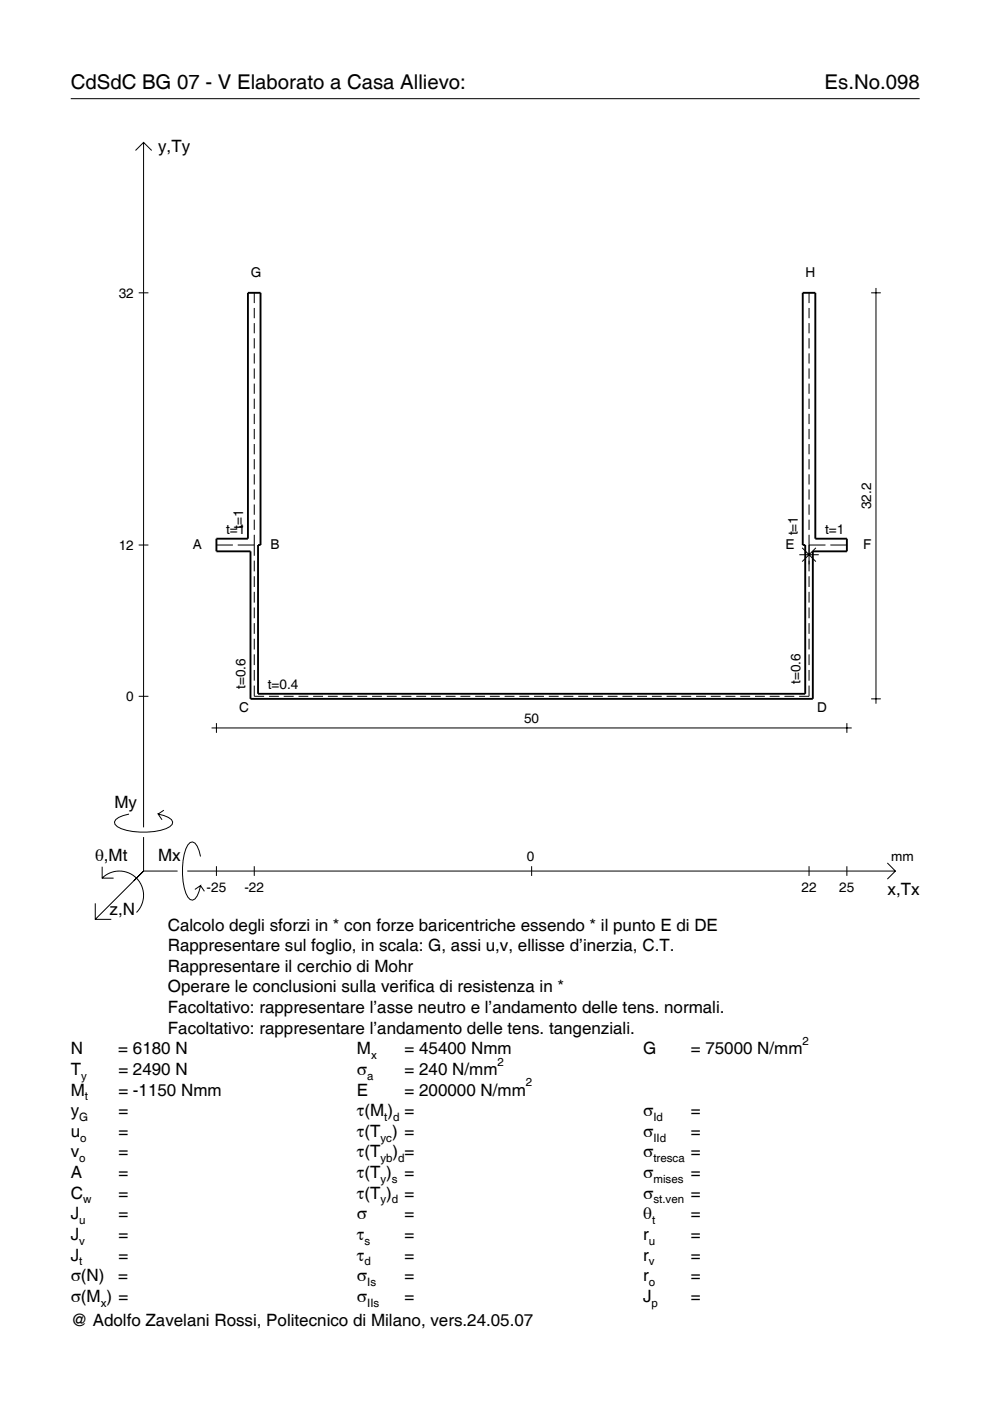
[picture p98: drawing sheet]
<svg xmlns="http://www.w3.org/2000/svg" width="210mm" height="297mm" viewBox="0 0 210 297" stroke-linecap="round" stroke-linejoin="round" font-family="sans-serif">
<defs><g id="words">
<g font-size="4.3">
<text x="15" y="18.9">CdSdC BG 07 - V Elaborato a Casa Allievo:</text>
<text x="174.8" y="18.9">Es.No.098</text>
</g>
<g font-size="3.6">
<text x="33.5" y="32.3">y,Ty</text>
<text x="24.3" y="171.3">My</text>
<text x="20.1" y="182.6">θ,Mt</text>
<text x="33.5" y="182.6">Mx</text>
<text x="188.2" y="189.8">x,Tx</text>
<text x="23.2" y="193.9">z,N</text>
<text x="35.6" y="197.3">Calcolo degli sforzi in * con forze baricentriche essendo * il punto E di DE</text>
<text x="35.6" y="201.7">Rappresentare sul foglio, in scala: G, assi u,v, ellisse d’inerzia, C.T.</text>
<text x="35.6" y="206">Rappresentare il cerchio di Mohr</text>
<text x="35.6" y="210.4">Operare le conclusioni sulla verifica di resistenza in *</text>
<text x="35.6" y="214.8">Facoltativo: rappresentare l’asse neutro e l’andamento delle tens. normali.</text>
<text x="35.6" y="219.2">Facoltativo: rappresentare l’andamento delle tens. tangenziali.</text>
<text x="15" y="223.5">N</text>
<text x="15" y="227.9">T</text>
<text x="25.1" y="223.5">= 6180 N</text>
<text x="25.1" y="227.9">= 2490 N</text>
<text x="75.7" y="227.9">σ</text>
<text x="75.7" y="223.5">M</text>
<text x="85.8" y="223.5">= 45400 Nmm</text>
<text x="85.8" y="227.9">= 240 N/mm</text>
<text x="136.4" y="223.5">G</text>
<text x="146.5" y="223.5">= 75000 N/mm</text>
<text x="15" y="232.3">M</text>
<text x="25.1" y="232.3">= -1150 Nmm</text>
<text x="75.7" y="232.3">E</text>
<text x="85.8" y="232.3">= 200000 N/mm</text>
<text x="15" y="236.7">y</text>
<text x="25.1" y="236.7">=</text>
<text x="75.7" y="236.7">τ(M ) =</text>
<text x="136.4" y="236.7">σ</text>
<text x="146.5" y="236.7">=</text>
<text x="15" y="241">u</text>
<text x="15" y="245.4">v</text>
<text x="25.1" y="241">=</text>
<text x="25.1" y="245.4">=</text>
<text x="75.7" y="241">τ(T ) =</text>
<text x="75.7" y="245.4">τ(T</text>
<text x="83.3" y="245.4">) =</text>
<text x="136.4" y="241">σ</text>
<text x="136.4" y="245.4">σ</text>
<text x="146.5" y="241">=</text>
<text x="146.5" y="245.4">=</text>
<text x="15" y="249.8">A</text>
<text x="25.1" y="249.8">=</text>
<text x="75.7" y="249.8">τ(T )</text>
<text x="85.8" y="249.8">=</text>
<text x="136.4" y="249.8">σ</text>
<text x="146.5" y="249.8">=</text>
<text x="15" y="254.2">C</text>
<text x="25.1" y="254.2">=</text>
<text x="75.7" y="254.2">τ(T )</text>
<text x="85.8" y="254.2">=</text>
<text x="136.4" y="254.2">σ</text>
<text x="146.5" y="254.2">=</text>
<text x="15" y="258.5">J</text>
<text x="15" y="262.9">J</text>
<text x="25.1" y="258.5">=</text>
<text x="25.1" y="262.9">=</text>
<text x="75.7" y="258.5">σ</text>
<text x="75.7" y="262.9">τ</text>
<text x="85.8" y="258.5">=</text>
<text x="85.8" y="262.9">=</text>
<text x="136.4" y="258.5">θ</text>
<text x="136.4" y="262.9">r</text>
<text x="146.5" y="258.5">=</text>
<text x="146.5" y="262.9">=</text>
<text x="15" y="267.3">J</text>
<text x="25.1" y="267.3">=</text>
<text x="75.7" y="267.3">τ</text>
<text x="85.8" y="267.3">=</text>
<text x="136.4" y="267.3">r</text>
<text x="146.5" y="267.3">=</text>
<text x="15" y="271.7">σ(N)</text>
<text x="25.1" y="271.7">=</text>
<text x="75.7" y="271.7">σ</text>
<text x="85.8" y="271.7">=</text>
<text x="136.4" y="271.7">r</text>
<text x="146.5" y="271.7">=</text>
<text x="15" y="276">σ(M ) =</text>
<text x="15" y="281.2">@ Adolfo Zavelani Rossi, Politecnico di Milano, vers.24.05.07</text>
<text x="75.7" y="276">σ</text>
<text x="85.8" y="276">=</text>
<text x="136.4" y="276">J</text>
<text x="146.5" y="276">=</text>
</g>
<g font-size="2.9">
<text x="53.2" y="58.8">G</text>
<text x="170.8" y="58.8">H</text>
<text x="25.2" y="63.1">32</text>
<text x="184.7" y="107.9" transform="rotate(-90 184.7 107.9)">32.2</text>
<text x="47.9" y="113.2">t=1</text>
<text x="51.5" y="112.2" transform="rotate(-90 51.5 112.2)">t=1</text>
<text x="169.2" y="113.5" transform="rotate(-90 169.2 113.5)">t=1</text>
<text x="174.9" y="113.2">t=1</text>
<text x="25.2" y="116.6">12</text>
<text x="40.9" y="116.5">A</text>
<text x="57.4" y="116.5">B</text>
<text x="166.6" y="116.5">E</text>
<text x="183" y="116.5">F</text>
<text x="26.8" y="148.6">0</text>
<text x="52.1" y="146.1" transform="rotate(-90 52.1 146.1)">t=0.6</text>
<text x="56.8" y="146.1">t=0.4</text>
<text x="169.7" y="145" transform="rotate(-90 169.7 145)">t=0.6</text>
<text x="50.7" y="151">C</text>
<text x="111.1" y="153.3">50</text>
<text x="173.2" y="151">D</text>
<text x="111.7" y="182.6">0</text>
<text x="189" y="182.6">mm</text>
<text x="43.8" y="189.1">-25</text>
<text x="51.8" y="189.1">-22</text>
<text x="169.9" y="189.1">22</text>
<text x="178" y="189.1">25</text>
</g>
<g font-size="2.4">
<text x="170.2" y="221.5">2</text>
<text x="78.7" y="224.5">x</text>
<text x="105.5" y="225.9">2</text>
<text x="17.2" y="228.9">y</text>
<text x="18" y="233.3">t</text>
<text x="77.9" y="228.9">a</text>
<text x="111.5" y="230.3">2</text>
<text x="16.8" y="237.7">G</text>
<text x="81.5" y="237.7">t d</text>
<text x="138.5" y="237.7">Id</text>
<text x="17" y="242">o</text>
<text x="80.7" y="242">yc</text>
<text x="138.5" y="242">IId</text>
<text x="16.8" y="246.4">o</text>
<text x="80.7" y="246.4">yb d</text>
<text x="80.7" y="250.8">y s</text>
<text x="138.5" y="246.4">tresca</text>
<text x="138.5" y="250.8">mises</text>
<text x="17.6" y="255.2">w</text>
<text x="80.7" y="255.2">y d</text>
<text x="138.5" y="255.2">st.ven</text>
<text x="16.8" y="259.5">u</text>
<text x="16.8" y="263.9">v</text>
<text x="77.3" y="263.9">s</text>
<text x="137.6" y="263.9">u</text>
<text x="138.2" y="259.5">t</text>
<text x="16.8" y="268.3">t</text>
<text x="77.3" y="268.3">d</text>
<text x="137.6" y="268.3">v</text>
<text x="77.9" y="272.7">Is</text>
<text x="137.6" y="272.7">o</text>
<text x="21.4" y="277">x</text>
<text x="77.9" y="277">IIs</text>
<text x="138.2" y="277">p</text>
</g>
</g></defs>
<g fill="none" stroke="#000" stroke-width=".21">
<path d="M15 20.9h180M28.7 31.9l1.7-1.7 1.8 1.7M30.4 30.2v145.2M29.4 62.1h2.1M53.9 62.1v2.2M53.9 65.3v2.2M53.9 68.5v2.2M53.9 71.7v2.2M53.9 74.9v2.2M53.9 78.1v2.2M171.5 62.1v2.2M171.5 65.3v2.2"/>
<path d="M171.5 68.5v2.2M171.5 71.7v2.2M171.5 74.9v2.2M171.5 78.1v2.2M184.7 62.1h2.1M185.7 61.1v88.1M53.9 81.3v2.2M53.9 84.5v2.2M53.9 87.7v2.2M53.9 90.9v2.2M53.9 94.1v2.2M53.9 97.4v2.1"/>
<path d="M171.5 81.3v2.2M171.5 84.5v2.2M171.5 87.7v2.2M171.5 90.9v2.2M171.5 94.1v2.2M171.5 97.4v2.1M29.4 115.6h2.1M45.9 115.6h3.5M50.4 115.6h3.5M53.9 100.6v2.1M53.9 103.8v2.1M53.9 107v2.1"/>
<path d="M53.9 110.2v2.2M53.9 113.4v4.4M53.9 118.9v2.2M169.5 117.6h4.1M170.1 116.2l2.9 2.9M171.5 115.6h3.5M171.5 100.6v2.1M171.5 103.8v2.1M171.5 107v2.1M171.5 110.2v2.2M171.5 113.4v7.7M173 116.2l-2.9 2.9"/>
<path d="M176.1 115.6h3.5M53.9 122.2v2.3M53.9 125.5v2.3M53.9 128.8v2.3M53.9 132.1v2.3M53.9 135.4v2.3M53.9 138.7v2.3M171.5 122.2v2.3M171.5 125.5v2.3M171.5 128.8v2.3M171.5 132.1v2.3M171.5 135.4v2.3"/>
<path d="M171.5 138.7v2.3M29.4 147.6h2.1M44.9 154.3h135.7M45.9 153.3v2.1M53.9 145.4v2.2h2.1M53.9 142v2.3M57 147.6h2.1M60.1 147.6h2.1M63.3 147.6h2.1M66.4 147.6h2.1M69.5 147.6h2.1M72.6 147.6h2.1"/>
<path d="M75.8 147.6h2.1M78.9 147.6h2.1M82 147.6h2.1M85.1 147.6h2.1M88.3 147.6h2M91.4 147.6h2.1M94.5 147.6h2.1M97.6 147.6h2.1M100.7 147.6h2.1M103.9 147.6h2.1M107 147.6h2.1M110.1 147.6h2.1"/>
<path d="M113.2 147.6h2.1M116.4 147.6h2M119.5 147.6h2.1M122.6 147.6h2.1M125.7 147.6h2.1M128.8 147.6h2.1M132 147.6h2.1M135.1 147.6h2.1M138.2 147.6h2.1M141.3 147.6h2.1M144.5 147.6h2.1M147.6 147.6h2.1"/>
<path d="M150.7 147.6h2.1M153.8 147.6h2.1M156.9 147.6h2.1M160.1 147.6h2.1M163.2 147.6h2.1M166.3 147.6h2.1M171.5 145.4v2.2h-2.1M171.5 142v2.3M179.6 153.3v2.1M184.7 148.2h2.1M27.3 172.6a3.6 3.6 0 0 0-3 1.7l.1 .5a5.7 5.7 0 0 0 3.8 1.5 13.3 13.3 0 0 0 7.8-1l.5-.5 .1-.5a3.6 3.6 0 0 0-3.1-1.7l.8 1.2M30.4 177.5v7.2"/>
<path d="M34.7 171.8l-1.2 .8M20.2 191.5v3.4h3.4M21.7 186.2a5.1 5.1 0 0 1 7.2 0 5.1 5.1 0 0 1 0 7.3M21.7 183.8v2.4h2.4M30.4 184.7l-10.2 10.2M30.4 184.7l-2 2M30.4 184.7h7.2M39.7 184.7h150.1M42.5 181.6a3.6 3.6 0 0 0-1.7-3.1l-.5 .1a5.7 5.7 0 0 0-1.5 3.8 13.3 13.3 0 0 0 1 7.8l.5 .5 .5 .2a3.6 3.6 0 0 0 1.7-3.1l-1.2 .8M42.5 187.8l.8 1.2M45.9 183.7v2M53.9 183.7v2"/>
<path d="M112.7 183.7v2M171.5 183.7v2M179.6 183.7v2M188.1 183l1.7 1.7-1.7 1.7"/>
</g>
<path d="M52.6 62.1h2.6v53.5h-.5v31.5h116v-31.5h-.5v-53.5h2.7v52.1h6.7v2.7h-7.3v31.3h-119.2v-31.3h-7.2v-2.7h6.7z" fill="none" stroke="#000" stroke-width=".4"/>
<use href="#words"/>
</svg>
